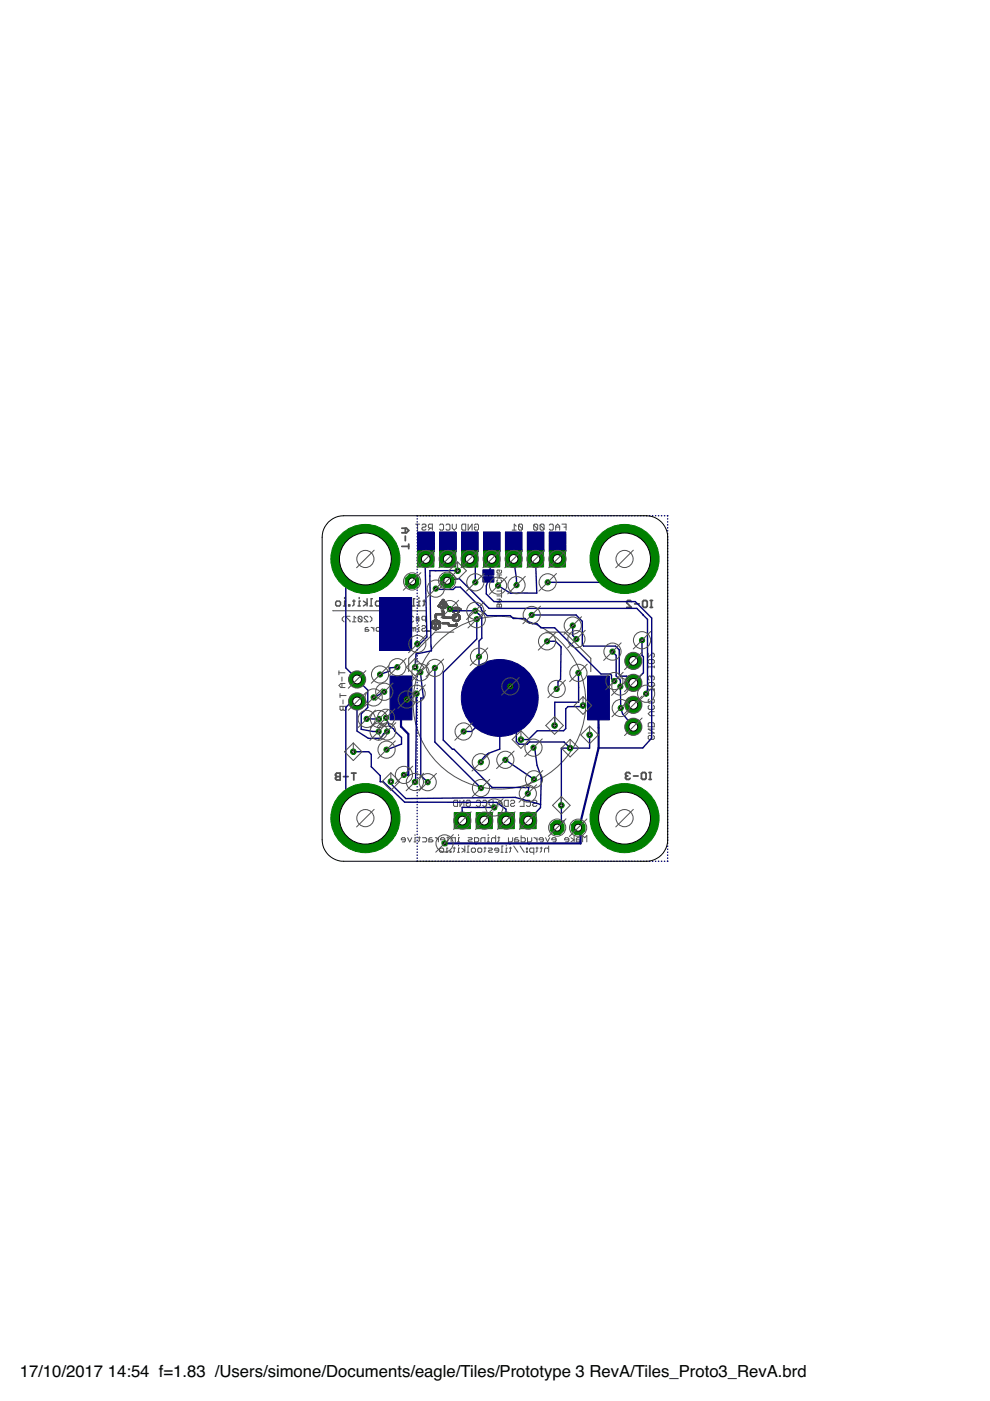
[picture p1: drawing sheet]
<svg xmlns="http://www.w3.org/2000/svg" width="210mm" height="297mm" viewBox="0 0 210 297" stroke-linecap="round" stroke-linejoin="round" font-family="sans-serif">
<defs><g id="words">
<g font-size="3.5">
<text x="4.2" y="291.8">17/10/2017</text>
<text x="22.9" y="291.8">14:54 f=1.83 /Users/simone/Documents/eagle/Tiles/Prototype 3 RevA/Tiles_Proto3_RevA.brd</text>
</g>
</g></defs>
<path d="M102.8 122.1h1.5M103.5 121.3v1.6M104.1 148h3.7M106 146.1v3.7" fill="none" stroke="#000" stroke-width=".21"/>
<g fill="none" stroke="#505050" stroke-width=".21">
<path d="M88.1 111.1h.9M88.5 111.1v1.3M89.5 111.3l.2-.2h.4l.2 .2-.2 .5h-.4l-.2 .2 .2 .4h.4l.2-.2M91.2 112l-.4 .4M91.7 112h-.7l-.2-.2v-.5l.2-.2h.7v1.3M93.2 111.3l.2-.2h.4l.2 .2v.9l-.2 .2h-.4l-.2-.2M94.6 111.3l.2-.2h.4l.2 .2v.9l-.2 .2h-.4l-.2-.2M95.9 111.1v.9l.4 .4 .5-.4v-.9M98.1 111.1h.6v1.3h-.6l-.2-.2v-.9zM99.3 111.1v1.3l.8-1.3v1.3M100.6 111.3l.2-.2h.4l.3 .2v.9l-.3 .2h-.4l-.2-.2v-.4h.4M108.6 112.4h.9"/>
<path d="M109.5 111.5l-.5-.4v1.3M109.9 111.3l.3-.2h.4l.2 .2v.9M109.9 111.3v.9l.3 .2h.4l.2-.2M109.9 111.3l.9 .9M113.2 111.3l.2-.2h.4l.2 .2v.9M113.2 111.3v.9l.2 .2h.4l.2-.2M113.2 111.3l.8 .9M114.5 111.3l.2-.2h.4l.3 .2v.9M114.5 111.3v.9l.2 .2h.4l.3-.2M114.5 111.3l.9 .9M116.5 111.3l.2-.2h.4l.2 .2v.9l-.2 .2h-.4l-.2-.2M117.8 111.8h.9"/>
<path d="M117.8 112.4v-.9l.4-.4 .5 .4v.9M119.1 111.1h.9v1.3M119.6 111.8h.4M70.6 129.5h19.7M73 130.7l-.4 .4v.4l.4 .3M74.2 130.7h-.8v.2l.8 .8v.1M74.7 131.8h.8M75.5 131.1l-.4-.4v1.1M75.9 130.9l.3-.2h.3l.3 .2v.8M75.9 130.9v.8l.3 .1h.3l.3-.1M75.9 130.9l.9 .8M78 130.9l-.2-.2h-.4l-.2 .2v.2l.8 .7h-.8"/>
<path d="M78 133h-.4l-.2 .2v.6h.6l.2-.2-.2-.2h-.6M78.5 130.7l.3 .4v.4l-.3 .3M78.7 133h.2l.4 .4M79.3 133v.8M79.8 133.2l.1-.2h.4l.2 .2v.4l-.2 .2h-.4l-.1-.2zM80.6 131.3h.8M80.6 131.8v-.7l.4-.4 .4 .4v.7M81 133.8v-1.2l.4 .4 .4-.4v1.2M81.9 131.1l.4 .7 .4-.7M83.9 131.5h-.8l.2-.4h.4l.2 .2v.4l-.2 .1h-.4M84.3 133.4h-.8l.2-.4h.4l.2 .2v.4l-.2 .2h-.4M84.8 131.5l-.4 .3"/>
<path d="M84.8 133.8v-.6l.2-.2h.6v.8M85.2 131.5h-.6l-.2-.2v-.4l.2-.2h.6v1.1M86.1 133.2l.2-.2h.4l.2 .2v.4l-.2 .2h-.4l-.2-.2zM87.1 131.3l-.2 .2 .2 .3h.4l.2-.1M87.1 131.3h.2M87.7 130.9l-.2-.2h-.4l-.2 .2 .2 .4M87.7 133.2l.4-.2v.8M87.7 133.2v.6M87.7 133.2l-.2-.2-.2 .2v.6M88.2 131.5h.8M88.2 131.1h.8M88.4 130.7v1.1"/>
<path d="M88.6 133.8h.4M88.8 130.7v1.1M88.8 132.4v.2M89 133h-.2v.8M89.5 132.8l.1-.2h.4l.2 .4-.2 .2h-.4l-.1 .4 .1 .2h.4l.2-.2M90.2 131.5h-.6l-.1-.2v-.4l.1-.2h.6v1.1M91.4 132.6h.3M91.4 133l.6 .1M91.4 133.1h.7M91.4 133h.5M91.4 132.9h.4M91.4 132.9h.3"/>
<path d="M91.4 132.8h.3M91.4 132.7h.3M91.4 132.5h.3M91.4 132.4h.3M91.4 132.3h.3M91.4 132.2h.3M91.4 132.2h2M91.4 132.1l2 .1M91.4 132.1h.9M91.4 132l.8 .1M91.4 132h.7M91.4 131.9l.6 .1"/>
<path d="M91.5 133.1h1.8M91.5 133.2h1.8M91.7 133.2h1.5M91.7 131.7h1.4M91.8 133.3h1.3M91.8 131.6h1.2M91.8 132.2h1.2M91.9 133.3h1M91.9 131.6h1M92 133.4h.9M92 132.3h.8M92 131.5h.8"/>
<path d="M92 131.9h-.6M92.1 132.3h.7M92.1 131.5h.6M92.1 133.5h.7M92.1 131.8h-.7M92.2 132.4h.4M92.2 131.4h.4M92.2 133.5h.4M92.2 131.8h-.7M92.3 130.6h.3M92.3 132.6h.3M92.3 133h.3"/>
<path d="M92.3 133.1h.3M92.3 132.9h.3M92.3 132.8h.3M92.3 132.7h.3M92.3 132.5h.3M92.3 132.4h.3M92.3 131h.3M92.3 130.9h.3M92.3 130.8h.3M92.3 130.7h.3M92.3 130.5h.3M92.3 130.4h.3"/>
<path d="M92.3 130.4h1.8M92.3 131.1h.2M92.3 130.3h1.8M92.3 131.4h.2M92.3 133.6h.2M92.4 131.7h-.8M92.4 130.2h1.7M92.4 130.1h1.7M92.5 131.7h.8M92.5 130.1h1.6M92.6 132.1h.8M92.6 131.8h.7"/>
<path d="M92.7 131.8h.7M92.8 132h.6M92.8 133.1h.6M92.8 131.9h.6M92.9 128.6h.7M92.9 128.5h.6M92.9 128.5h.5M92.9 133h.5M92.9 128.6l.8 .1M93 128.7h1.9M93 128.3h.4M93 132.9h.4"/>
<path d="M93.1 132.6h.3M93.1 132.9h.3M93.1 132.8h.3M93.1 132.7h.3M93.1 132.5h.3M93.1 132.4h.3M93.1 132.3h.3M93.1 132.2h.3M93.1 128.7h1.7M93.1 128.1h.4M93.2 128.8h1.5M93.2 128h.4"/>
<path d="M93.3 128.8h1.3M93.3 128.4h-.4M93.4 127.8h1.1M93.4 127.7h1.1M93.4 133.1h-.7M93.4 128.9h1.1M93.4 128.2l-.4 .1M93.4 128.2h-.4M93.5 128.2h-.4M93.5 127.6h.9M93.5 128.9h.9M93.5 127.5h.9"/>
<path d="M93.6 128l-.5 .1M93.6 127.5h.7M93.6 128h-.4M93.6 127.4h.7M93.6 129h.7M93.7 127.9h-.4M93.7 127.3h.5M93.7 127.8l-.4 .1M93.7 127.8h-.4M93.7 132.2h1.6M93.7 132.1h1.5M93.7 132.1h1.4"/>
<path d="M93.7 129.1h.5M93.7 127.2h.5M93.8 128h.3M93.8 130.6h.3M93.8 132.2h1.5M93.8 130.7l.3 .1M93.8 130.7h.3M93.8 130.5h.3M93.8 130.4h.3M93.8 130h.3M93.8 129.9h.3M93.8 129.8h.3"/>
<path d="M93.8 129.7h.3M93.8 129.6h.3M93.8 128.6h.3M93.8 128.5h.3M93.8 128.4h.3M93.8 128.3h.3M93.8 128.2h.3M93.8 128.1h.3M93.8 127.9h.3M93.8 127.8h.3M93.8 127.1h.3M93.8 129.5h.3"/>
<path d="M93.8 132h1.2M93.8 130.9h1.7M93.8 130.8h1.7M93.8 130.9h1.8M93.9 131h1.7M93.9 129.5h.1M93.9 129.1h.1M93.9 127.1h.1M94 131.1h1.5M94.1 131.1h1.4M94.2 127.8h.4M94.2 127.9h.4"/>
<path d="M94.3 127.9l.4 .1M94.3 128h.4M94.3 128l.5 .1M94.3 128.6h.7M94.4 128.1h.4M94.4 128.1l.4 .1M94.5 128.5h.5M94.5 128.2h.4M94.5 128.2l.4 .1M94.5 128.3h.4M94.6 128.5h.4M94.6 128.4h.4"/>
<path d="M94.9 132.3h.4M95 132.3h.3M95 128.6l-.7 .1M95 132.5h1.9M95 132.4l.4 .1M95 132.4h.3M95.1 132.6h1.8M95.1 132.7h1.7M95.2 132.8h1.6M95.6 129.3h.3M95.6 129.4h.2M95.8 129h1.8"/>
<path d="M95.8 131h.4M95.8 130.9h.4M95.9 131.1h.3M95.9 130.8h.3M95.9 130.7h.3M95.9 129h1.6M95.9 131.2h.3M95.9 131.2l.4 .1M95.9 131.3h.4M95.9 128.9h1.6M95.9 131.3l.5 .1M96 131.4h.5"/>
<path d="M96 129.3h-.4M96 131.4l.5 .1M96 131.5h1.4M96 129.8h.3M96 129.6h1.4M96.1 129.2h-.5M96.1 128.9h1.3M96.1 130.4h1.3M96.1 129.6h1.2M96.1 131.6h1.2M96.1 129.5h1.2M96.1 130.3h1.2"/>
<path d="M96.2 130.3h1.1M96.2 129.2h-.6M96.2 128.8h1M96.2 130.7l-.3 .1M96.2 131.7h1M96.2 129.5h1M96.2 130.6l-.3 .1M96.2 129.1h-.5M96.3 130.2h.9M96.3 131.7h.9M96.3 130.8h.3M96.3 130.6h-.4"/>
<path d="M96.3 129.4h.8M96.3 131h.3M96.3 130.7h.5M96.3 130.5l-.4 .1M96.4 130.2h.7M96.4 129.8h-.4M96.4 131h.1M96.4 130.6h.4M96.4 130.5h-.4M96.4 128.8h.6M96.4 131.8h.6M96.5 129.7h-.5"/>
<path d="M96.5 129.3h.5M96.5 129.1h-.8M96.5 130.4l-.5 .1M96.5 130.5h.3M96.6 130.1h.3M96.6 130.9h-.3M96.6 129.6l-.6 .1M96.6 132.4h.3M96.6 132.3h.3M96.6 132.2h.3M96.6 131.8h.2M96.6 130.4h-.6"/>
<path d="M96.7 132.1h.2M96.8 130.4h.6M96.8 130.7l-.5 .1M96.8 130.7h-.5M96.8 129.6h.6M96.9 132.4l-.3 .1M96.9 130.4l.6 .1M96.9 129.1h.8M97 129.7h.4M97 130.5h.5M97.1 129.8h.3M97.1 130.5h.4"/>
<path d="M97.2 130.6h.3M97.2 131.3h.3M97.2 129.1h.5M97.2 130.6l.4 .1M97.2 131.1h.4M97.2 130.7l.4 .1M97.2 130.7h.4M97.2 129.2h.6M97.3 131h.3M97.3 130.9h.3M97.3 130.8h.3M97.4 129.2h.4"/>
<path d="M97.4 129.3h.4M97.4 131.4l-.5 .1M97.5 131.4h-.5M97.5 131.3l-.4 .1M97.5 129.3h.3M97.5 131.3h-.4M97.6 131.2h-.4M97.6 131.1h-.3M97.8 129.4h-.2M105.2 124v.6M105.4 127h.6l.3 .4-.3 .3h-.6M105.4 126.3h.9"/>
<path d="M105.4 125.3h.9M105.4 122.6h.9M105.4 121.9h.9M105.5 128.1l.4 .1 .3-.1 .1 .1v.5h-.9v-.5zM105.5 122.9l-.1 .2v.3l.1 .2h.7l.1-.2-.1-.5M105.9 121.9v.7M105.9 127v.7M105.9 128.2v.5M106.2 120.9l.1 .1-.1 .5h-.7l-.1-.1v-.4l.5-.1v.3M106.3 125v.6M106.3 126v.7M137.4 138.5v.9l.9-.9 .4 .2v.4l-.2 .3"/>
<path d="M71.9 142.6h1.3M71.9 142.2v.9M72.1 147.5h1.3M72.1 147v.9M72.1 149.8h1.3v.6l-.2 .2-.5-.2-.4 .2-.2-.2zM72.5 143.6v.8M72.5 144.9v.9M72.7 148.4v.8M72.7 149.8v.6M73.2 144.9h-.9l-.4 .4 .4 .5h.9M137.4 140.1l.2-.3h.9l.2 .3v.4l-.2 .2h-.9l-.2-.2zM137.4 144.9l.2-.2h.9l.2 .2v.4l-.2 .2h-.9l-.2-.2z"/>
<path d="M137.4 153.4l.2-.2h.9l.2 .2v.7h-1.3zM137.4 141.2v.4M137.4 146v.4M137.4 146.2h1.3M137.4 141.4h1.3M137.6 149.5l-.2 .3v.4l.2 .2h.9l.2-.2v-.4l-.2-.3M137.6 148.2l-.2 .2v.4l.2 .3h.9l.2-.3v-.4l-.2-.2M138.1 143.6l.2-.3 .4 .3v.4l-.2 .2M138.1 143.6l-.2-.3-.5 .3v.4l.2 .2M138.1 143.6v.2M138.5 155.9l.2 .2v.5l-.2 .2h-.9l-.2-.2v-.5l.2-.2h.5v.5M138.7 150.9h-.8l-.5 .4 .5 .4h.8"/>
<path d="M138.7 141.2v.4M138.7 146v.4M138.7 154.6h-1.3l1.3 .8h-1.3M86 178.1h-.9l.2-.5h.4l.3 .2v.5l-.3 .2h-.4M86.4 177.6l.5 .9 .4-.9M87.8 178.5h.4M88 177v.2M88.2 177.6h-.2v.9M88.7 177.6h.4M88.9 177.4v.9l-.2 .2M89.6 177.6h.7l.2 .2v.5l-.2 .2h-.7M91.6 177.6h-.5l-.2 .2v.7h.7l.2-.2-.2-.2h-.7"/>
<path d="M92.3 177.6h.2l.4 .5M92.9 177.6v.9M94.3 178.1h-.9l.2-.5h.5l.2 .2v.5l-.2 .2h-.5M94.7 177.6h.5M94.7 179.2v.2M95 179.8h-.3v.9M95 177.4v.9l-.3 .2M95.7 178.5v-.7l.2-.2h.6v.9M96.1 179.8h.4M96.3 179.6v.9l-.2 .2M96.4 169.7h.6v1.3h-.6l-.2-.2v-.9zM97 178.5h.4"/>
<path d="M97.2 177v.2M97.2 179.2v.2M97.4 177.6h-.2v.9M97.4 179.8h-.2v.9M97.5 169.7v1.3l.9-1.3v1.3M97.9 179.8l.7 .5-.7 .4M98.6 179.4v1.3M98.8 169.9l.3-.2h.4l.2 .2v.9l-.2 .2h-.4l-.3-.2v-.5h.5M99.3 177.6h.6l.2 .2-.2 .3h-.4l-.2 .2 .2 .2h.6M99.5 179.4h-.3v1.3M100.1 179.8h.5l.2 .2v.5l-.2 .2h-.5l-.2-.2v-.5zM100.6 178.5h.7l.2-.2v-.5l-.2-.2h-.7v1.1l.2 .2h.2"/>
<path d="M101 169.9l.2-.2h.4l.3 .2v.9l-.3 .2h-.4l-.2-.2M102 178.5v-.7l.2-.2h.6v.9M102.3 169.9l.3-.2h.4l.2 .2v.9l-.2 .2h-.4l-.3-.2M102.6 179.8h.5M102.8 179.6v.9l-.2 .2M103.3 178.5h.4M103.5 177v.2M103.5 179.8h.7l.2 .2-.2 .3h-.5l-.2 .2 .2 .2h.7M103.7 169.7v.8l.4 .5 .4-.5v-.8M103.7 177.6h-.2v.9M105.1 177.8l-.2-.2h-.5l-.2 .2v.7M105.1 177.2v1.3"/>
<path d="M105.5 177.6h.5M105.6 170.3h.8M105.6 171v-.9l.4-.4 .4 .4v.9M105.8 177.4v.9l-.3 .2M106.7 179.4h-.3v1.3M107.1 169.7h.7v1.3h-.7l-.2-.2v-.9zM107.3 179.2v.2M107.5 179.8h-.2v.9M107.8 177.6v1.1l.2 .2h.2M108 179.8h.5M108.2 179.6v.9l-.2 .2M108.2 169.9l.3-.2h.4l.2 .2-.2 .4h-.4l-.3 .2 .3 .5h.4l.2-.2"/>
<path d="M108.7 177.6v.7l-.2 .2h-.7M108.9 179.4l.9 1.3M109.8 177.6h-.4l-.3 .2v.7h.7l.2-.2-.2-.2h-.7M110.3 179.4l.8 1.3M110.5 177.2v1.3h.7l.2-.2v-.5l-.2-.2h-.7M111.1 169.7v1.3h-.8M111.6 169.9l.2-.2h.4l.3 .2v.9l-.3 .2h-.4l-.2-.2M111.6 179.8h.2v.2h-.2zM111.8 177.6v1.1l.3 .2h.2M112.7 177.6v.7l-.2 .2h-.7M112.9 169.9l.3-.2h.4l.2 .2-.2 .4h-.4l-.3 .2 .3 .5h.4l.2-.2M113.2 177.6h.2l.5 .5"/>
<path d="M113.6 179.8h.5M113.9 177.6v.9M113.9 179.6v.9l-.3 .2M114.5 179.8h.5M114.8 179.6v.9l-.3 .2M115.2 178.1h-.9l.2-.5h.5l.2 .2v.5l-.2 .2h-.5M115.7 177.6l.4 .9 .4-.9M116.3 179.4v1.3M117.9 178.1h-.9l.2-.5h.5l.2 .2v.5l-.2 .2h-.5M120.6 178.1h-.9l.2-.5h.5l.2 .2v.5l-.2 .2h-.5M121.1 177.6l.6 .5-.6 .4M121.7 177.2v1.3"/>
<path d="M122.9 177.6h-.5l-.2 .2v.7h.7l.2-.2-.2-.2h-.7M123.5 178.5v-1.3l.5 .4 .4-.4v1.3M93.2 180l.2-.2h.5l.2 .2v.5l-.2 .2h-.5l-.2-.2zM94.5 180.7h.5M95.4 180.5h.2v.2h-.2zM97 180.7h.4M99 180.7h.5M101.3 180l.2-.2h.4l.3 .2v.5l-.3 .2h-.4l-.2-.2zM105.7 180.3h-.8l.2-.5h.4l.2 .2v.5l-.2 .2h-.4M106.2 180.7h.5M107.1 180.7h.4M111.6 180.5h.2v.2h-.2z"/>
<path d="M113.2 180.7h-.7l-.2-.2v-.5l.2-.2h.7v1.3M116.3 180l-.2-.2h-.4l-.3 .2v.7"/>
<circle cx="105.9" cy="149" r="18.3"/>
</g>
<g fill="none" stroke="#505050" stroke-width=".38">
<path d="M85.2 115.8h1.5M85.2 112h1l.5 .5-.5 .5h-1M85.9 112v1M85.9 113.7v.9M86.7 115.4v.9M133.9 127.6l-.3-.3h-.5l-.2 .3v.2l1 1h-1M134.6 128h.9M136.2 127.6l.3-.3h.5l.2 .3v.9l-.2 .3h-.5l-.3-.3zM137.9 128.8h.4M137.9 127.3h.4M138.1 127.3v1.5M71.1 164.2l.3-.3h.7v1.5h-.7l-.3-.3v-.2l.3-.2-.3-.3z"/>
<path d="M71.4 164.7h.7M72.8 164.7h1M74.5 163.9h1M75 163.9v1.5M132.9 164.5l-.3 .3v.2l.3 .2h.4l.3-.2M132.9 164.5h.2M133.6 164l-.3-.2h-.4l-.3 .2 .3 .5M134.3 164.5h1M136 164l.2-.2h.5l.3 .2v1l-.3 .2h-.5l-.2-.2zM137.6 165.2h.5M137.6 163.8h.5M137.9 163.8v1.4"/>
</g>
<g fill="none" stroke="#505050" stroke-width=".3">
<path d="M71.4 127.4h.5l.3 .3v.5l-.3 .3h-.5l-.2-.3v-.5zM72.8 128.5h.5M73.1 126.7v.2M73.3 127.4h-.2v1.1M73.9 128.2h.3v.3h-.3zM74.8 127.4h.5M75 127.2v1l-.2 .3M75.9 128.5h.5M76.2 126.7v.2M76.4 127.4h-.2v1.1M77 127.4l.8 .6-.8 .5M77.8 126.9v1.6"/>
<path d="M78.4 128.5h.6M79 126.9h-.3v1.6M79.9 127.4h.5l.2 .3v.5l-.2 .3h-.5l-.3-.3v-.5zM81.5 127.4h.6l.2 .3v.5l-.2 .3h-.6l-.2-.3v-.5zM82.9 127.4h.5M83.2 127.2v1l-.3 .3M84.1 127.4h.8l.2 .3-.2 .3h-.6l-.2 .2 .2 .3h.8M86.8 128h-1v-.3l.2-.3h.6l.2 .3v.5l-.2 .3h-.6M87.4 128.5h.5M87.9 126.9h-.2v1.6M88.5 128.5h.6M88.8 126.7v.2"/>
<path d="M89.1 127.4h-.3v1.1M89.7 127.4h.5M89.9 127.2v1l-.2 .3"/>
</g>
<g fill="#505050" stroke="#505050" stroke-width=".21">
<path d="M90.3 133.8h.8z"/>
<path d="M105.3 148.7l2.6-2.6z"/>
</g>
<path d="M96.2 134h-4l-5.5 5.6v2.8M115.7 134h4l5.6 5.6v2.8" fill="none" stroke="#505050" stroke-width=".23"/>
<g fill="#000080" stroke="#000080" stroke-width=".21">
<path d="M80.6 126.7h6.7v11.2h-6.7z"/>
<path d="M124.6 143.3h4.6v9.3h-4.6z"/>
<path d="M82.7 143.3h4.7v9.3h-4.7z"/>
<path d="M102.4 122.3h2.3v1.1h-2.3z"/>
<path d="M102.4 120.8h2.3v1.1h-2.3z"/>
</g>
<g fill="#000080" stroke="#000080" stroke-width=".21">
<path d="M127.4 114.2a6.6 6.6 0 0 1 10.5 .7 6.6 6.6 0 0 1-3.6 9.9 6.6 6.6 0 0 1-8.4-6.3h1.4a5.1 5.1 0 0 1 7.4-4.6 5.1 5.1 0 0 1 .6 8.7 5.1 5.1 0 0 1-7.9-3.5l-.1-.6h-1.4a6.5 6.5 0 0 1 1.5-4.3z" fill-rule="evenodd"/>
<path d="M127.4 169.2a6.6 6.6 0 0 1 10.5 .7 6.6 6.6 0 0 1-3.6 9.8 6.6 6.6 0 0 1-8.4-6.2h1.4a5.1 5.1 0 0 1 7.4-4.6 5.1 5.1 0 0 1 .6 8.6 5.1 5.1 0 0 1-7.9-3.4l-.1-.6h-1.4a6.5 6.5 0 0 1 1.5-4.3z" fill-rule="evenodd"/>
<path d="M73 113.7a6.6 6.6 0 0 1 10.2 1.7 6.6 6.6 0 0 1-4.1 9.4 6.6 6.6 0 0 1-8.2-6.3h1.5a5.1 5.1 0 0 1 7.4-4.6 5.1 5.1 0 0 1 .6 8.7 5.1 5.1 0 0 1-8-3.5v-.6h-1.5a6.5 6.5 0 0 1 2.1-4.8z" fill-rule="evenodd"/>
<path d="M73 168.6a6.6 6.6 0 0 1 10.2 1.7 6.6 6.6 0 0 1-4.1 9.5 6.6 6.6 0 0 1-8.2-6.3h1.5a5.1 5.1 0 0 1 7.4-4.6 5.1 5.1 0 0 1 .6 8.6 5.1 5.1 0 0 1-8-3.4v-.6h-1.5a6.5 6.5 0 0 1 2.1-4.9z" fill-rule="evenodd"/>
<circle cx="106" cy="148" r="8.2"/>
</g>
<g fill="none" stroke="#000080" stroke-width=".21">
<path d="M88.6 112.8h3.4v4.2h-3.4zM88.6 116.9h3.4M88.6 116.8h3.4M88.6 116.7h3.4M88.6 116.6h3.4M88.6 116.5h3.4M88.6 116.4h3.4M88.6 116.3h3.4M88.6 116.2h3.4M88.6 116.1h3.4M88.6 116h3.4M88.6 115.9h3.4"/>
<path d="M88.6 115.8h3.4M88.6 115.7h3.4M88.6 115.6h3.4M88.6 115.5h3.4M88.6 115.4h3.4M88.6 115.3h3.4M88.6 115.2h3.4M88.6 115.1h3.4M88.6 115h3.4M88.6 114.9h3.4M88.6 114.8h3.4M88.6 114.7h3.4"/>
<path d="M88.6 114.6h3.4M88.6 114.5h3.4M88.6 114.4h3.4M88.6 114.3h3.4M88.6 114.2h3.4M88.6 114.1h3.4M88.6 114h3.4M88.6 113.9h3.4M88.6 113.8h3.4M88.6 113.7h3.4M88.6 113.6h3.4M88.6 113.5h3.4"/>
<path d="M88.6 113.4h3.4M88.6 113.3h3.4M88.6 113.2h3.4M88.6 113.1h3.4M88.6 113h3.4M88.6 112.9h3.4M93.2 112.8h3.5v4.2h-3.5zM93.2 116.9h3.5M93.2 116.8h3.5M93.2 116.7h3.5M93.2 116.6h3.5M93.2 116.5h3.5"/>
<path d="M93.2 116.4h3.5M93.2 116.3h3.5M93.2 116.2h3.5M93.2 116.1h3.5M93.2 116h3.5M93.2 115.9h3.5M93.2 115.8h3.5M93.2 115.7h3.5M93.2 115.6h3.5M93.2 115.5h3.5M93.2 115.4h3.5M93.2 115.3h3.5"/>
<path d="M93.2 115.2h3.5M93.2 115.1h3.5M93.2 115h3.5M93.2 114.9h3.5M93.2 114.8h3.5M93.2 114.7h3.5M93.2 114.6h3.5M93.2 114.5h3.5M93.2 114.4h3.5M93.2 114.3h3.5M93.2 114.2h3.5M93.2 114.1h3.5"/>
<path d="M93.2 114h3.5M93.2 113.9h3.5M93.2 113.8h3.5M93.2 113.7h3.5M93.2 113.6h3.5M93.2 113.5h3.5M93.2 113.4h3.5M93.2 113.3h3.5M93.2 113.2h3.5M93.2 113.1h3.5M93.2 113h3.5M93.2 112.9h3.5"/>
<path d="M97.9 112.8h3.4v4.2h-3.4zM97.9 116.9h3.4M97.9 116.8h3.4M97.9 116.7h3.4M97.9 116.6h3.4M97.9 116.5h3.4M97.9 116.4h3.4M97.9 116.3h3.4M97.9 116.2h3.4M97.9 116.1h3.4M97.9 116h3.4M97.9 115.9h3.4"/>
<path d="M97.9 115.8h3.4M97.9 115.7h3.4M97.9 115.6h3.4M97.9 115.5h3.4M97.9 115.4h3.4M97.9 115.3h3.4M97.9 115.2h3.4M97.9 115.1h3.4M97.9 115h3.4M97.9 114.9h3.4M97.9 114.8h3.4M97.9 114.7h3.4"/>
<path d="M97.9 114.6h3.4M97.9 114.5h3.4M97.9 114.4h3.4M97.9 114.3h3.4M97.9 114.2h3.4M97.9 114.1h3.4M97.9 114h3.4M97.9 113.9h3.4M97.9 113.8h3.4M97.9 113.7h3.4M97.9 113.6h3.4M97.9 113.5h3.4"/>
<path d="M97.9 113.4h3.4M97.9 113.3h3.4M97.9 113.2h3.4M97.9 113.1h3.4M97.9 113h3.4M97.9 112.9h3.4M102.5 112.8h3.5v4.2h-3.5zM102.5 116.9h3.5M102.5 116.8h3.5M102.5 116.7h3.5M102.5 116.6h3.5M102.5 116.5h3.5"/>
<path d="M102.5 116.4h3.5M102.5 116.3h3.5M102.5 116.2h3.5M102.5 116.1h3.5M102.5 116h3.5M102.5 115.9h3.5M102.5 115.8h3.5M102.5 115.7h3.5M102.5 115.6h3.5M102.5 115.5h3.5M102.5 115.4h3.5M102.5 115.3h3.5"/>
<path d="M102.5 115.2h3.5M102.5 115.1h3.5M102.5 115h3.5M102.5 114.9h3.5M102.5 114.8h3.5M102.5 114.7h3.5M102.5 114.6h3.5M102.5 114.5h3.5M102.5 114.4h3.5M102.5 114.3h3.5M102.5 114.2h3.5M102.5 114.1h3.5"/>
<path d="M102.5 114h3.5M102.5 113.9h3.5M102.5 113.8h3.5M102.5 113.7h3.5M102.5 113.6h3.5M102.5 113.5h3.5M102.5 113.4h3.5M102.5 113.3h3.5M102.5 113.2h3.5M102.5 113.1h3.5M102.5 113h3.5M102.5 112.9h3.5"/>
<path d="M107.2 112.8h3.4v4.2h-3.4zM107.2 116.9h3.4M107.2 116.8h3.4M107.2 116.7h3.4M107.2 116.6h3.4M107.2 116.5h3.4M107.2 116.4h3.4M107.2 116.3h3.4M107.2 116.2h3.4M107.2 116.1h3.4M107.2 116h3.4M107.2 115.9h3.4"/>
<path d="M107.2 115.8h3.4M107.2 115.7h3.4M107.2 115.6h3.4M107.2 115.5h3.4M107.2 115.4h3.4M107.2 115.3h3.4M107.2 115.2h3.4M107.2 115.1h3.4M107.2 115h3.4M107.2 114.9h3.4M107.2 114.8h3.4M107.2 114.7h3.4"/>
<path d="M107.2 114.6h3.4M107.2 114.5h3.4M107.2 114.4h3.4M107.2 114.3h3.4M107.2 114.2h3.4M107.2 114.1h3.4M107.2 114h3.4M107.2 113.9h3.4M107.2 113.8h3.4M107.2 113.7h3.4M107.2 113.6h3.4M107.2 113.5h3.4"/>
<path d="M107.2 113.4h3.4M107.2 113.3h3.4M107.2 113.2h3.4M107.2 113.1h3.4M107.2 113h3.4M107.2 112.9h3.4M111.8 112.8h3.5v4.2h-3.5zM111.8 116.9h3.5M111.8 116.8h3.5M111.8 116.7h3.5M111.8 116.6h3.5M111.8 116.5h3.5"/>
<path d="M111.8 116.4h3.5M111.8 116.3h3.5M111.8 116.2h3.5M111.8 116.1h3.5M111.8 116h3.5M111.8 115.9h3.5M111.8 115.8h3.5M111.8 115.7h3.5M111.8 115.6h3.5M111.8 115.5h3.5M111.8 115.4h3.5M111.8 115.3h3.5"/>
<path d="M111.8 115.2h3.5M111.8 115.1h3.5M111.8 115h3.5M111.8 114.9h3.5M111.8 114.8h3.5M111.8 114.7h3.5M111.8 114.6h3.5M111.8 114.5h3.5M111.8 114.4h3.5M111.8 114.3h3.5M111.8 114.2h3.5M111.8 114.1h3.5"/>
<path d="M111.8 114h3.5M111.8 113.9h3.5M111.8 113.8h3.5M111.8 113.7h3.5M111.8 113.6h3.5M111.8 113.5h3.5M111.8 113.4h3.5M111.8 113.3h3.5M111.8 113.2h3.5M111.8 113.1h3.5M111.8 113h3.5M111.8 112.9h3.5"/>
<path d="M116.5 112.8h3.4v4.2h-3.4zM116.5 116.9h3.4M116.5 116.8h3.4M116.5 116.7h3.4M116.5 116.6h3.4M116.5 116.5h3.4M116.5 116.4h3.4M116.5 116.3h3.4M116.5 116.2h3.4M116.5 116.1h3.4M116.5 116h3.4M116.5 115.9h3.4"/>
<path d="M116.5 115.8h3.4M116.5 115.7h3.4M116.5 115.6h3.4M116.5 115.5h3.4M116.5 115.4h3.4M116.5 115.3h3.4M116.5 115.2h3.4M116.5 115.1h3.4M116.5 115h3.4M116.5 114.9h3.4M116.5 114.8h3.4M116.5 114.7h3.4"/>
<path d="M116.5 114.6h3.4M116.5 114.5h3.4M116.5 114.4h3.4M116.5 114.3h3.4M116.5 114.2h3.4M116.5 114.1h3.4M116.5 114h3.4M116.5 113.9h3.4M116.5 113.8h3.4M116.5 113.7h3.4M116.5 113.6h3.4M116.5 113.5h3.4"/>
<path d="M116.5 113.4h3.4M116.5 113.3h3.4M116.5 113.2h3.4M116.5 113.1h3.4M116.5 113h3.4M116.5 112.9h3.4"/>
</g>
<g fill="none" stroke="#000080" stroke-width=".3">
<path d="M75.7 116.8l1.8 1.7-4.2 .5v22.6l4.7 4.7v3.7l-1.4 1.4v3.2l2.5 .5h1.2M88.5 110h.1M88.5 110.6v.1M88.5 111.2v.1M88.5 111.9v.1M88.5 112.5v.1M88.5 113.1v.1M88.5 113.8h.1M88.5 114.4v.1M88.5 115v.1M88.5 115.7h.1M88.5 116.3v.1"/>
<path d="M88.5 116.9v.1M88.5 117.6h.1M88.5 118.2v.1M88.5 118.8v.1M88.5 119.4v.1M88.5 109.3v.1M89.1 109.3h.1M89.7 109.3h.1M90.3 118.5l-.2 .7 .4 15.9-1.5 1.4h-.5M90.3 109.3h.1M91 109.3h.1M91.6 109.3h.1"/>
<path d="M92.2 109.3h.1M92.9 109.3h.1M93.5 109.3h.1M94.1 109.3h.1M94.8 109.3h.1M95.4 109.3h.1M96 109.3h.1M96.7 109.3h.1M97.3 109.3h.1M97.9 109.3h.1M98.6 109.3h.1M99.2 109.3h.1"/>
<path d="M99.6 118.5l1.2 .8v4.2M99.8 109.3h.1M100.5 109.3h.1M101.1 109.3h.1M101.7 109.3h.1M102.3 109.3h.1M103 109.3h.1M103.6 109.3h.1M104.2 109.3h.1M104.2 118.5v1.3l-.7 1.6M104.9 109.3h.1M105.5 109.3h.1"/>
<path d="M106.1 109.3h.1M106.8 109.3h.1M107.4 109.3h.1M108 109.3h.1M108.7 109.3h.1M108.9 118.5l.6 4.1v1.5M109.3 109.3h.1M109.9 109.3h.1M110.6 109.3h.1M111.2 109.3h.1M111.8 109.3h.1M112.5 109.3h.1"/>
<path d="M113.1 109.3h.1M113.5 118.5l.3 7.3h-5.6l-2.6-1.6M113.7 109.3h.1M114.3 109.3h.1M115 109.3h.1M115.6 109.3h.1M116.2 109.3h.1M116.9 109.3h.1M117.5 109.3h.1M118.1 109.3h.1M118.8 109.3h.1M119.4 109.3h.1"/>
<path d="M120 109.3h.1M120.6 109.3h.1M121.3 109.3h.1M121.9 109.3h.1M122.6 109.3h.1M123.2 109.3h.1M123.8 109.3h.1M124.4 109.3h.1M125.1 109.3h.1M125.7 109.3h.1M126.3 109.3h.1M127 109.3h.1"/>
<path d="M127.6 109.3h.1M128.2 109.3h.1M128.9 109.3h.1M129.5 109.3h.1M130.1 109.3h.1M130.8 109.3h.1M131.4 109.3h.1M132 109.3h.1M132.4 118.5l-1.8 1.8v2.5l-.6 .7h-13.9M132.7 109.3h.1M133.3 109.3h.1M133.9 109.3h.1"/>
<path d="M134.6 109.3h.1M135.2 109.3h.1M135.8 109.3h.1M136.4 109.3h.1M137.1 109.3h.1M137.7 109.3h.1M138.3 109.3h.1M139 109.3h.1M139.6 109.3h.1M140.2 109.3h.1M140.9 109.3h.1M141.5 109.3l.1 .1"/>
<path d="M141.6 110h.1M141.6 110.6v.1M141.6 111.2v.1M141.6 111.9v.1M141.6 112.5v.1M141.6 113.1v.1M141.6 113.8h.1M141.6 114.4v.1M141.6 115v.1M141.6 115.7h.1M141.6 116.3v.1M141.6 116.9v.1"/>
<path d="M141.6 117.6h.1M141.6 118.2v.1M141.6 118.8v.1M141.6 119.4v.1M88.5 120.1h.1M88.5 120.7v.1M88.5 121.3v.1M88.5 122h.1M88.5 122.6v.1M88.5 123.2v.1M88.5 123.9h.1M88.5 124.5v.1"/>
<path d="M88.5 125.1v.1M88.5 125.8h.1M88.5 126.4h.1M88.5 127v.1M88.5 127.7h.1M88.5 128.3v.1M88.5 128.9v.1M88.5 129.5v.1M88.5 130.2h.1M88.5 130.8v.1M88.5 131.4v.1M88.5 132.1h.1"/>
<path d="M88.5 132.7v.1M88.5 133.3v.1M88.5 134h.1M88.5 134.6v.1M88.5 135.2v.1M88.5 135.8v.1M88.5 137.1v.1M88.5 137.7v.1M88.5 138.4v.1M88.5 139v.1M88.5 139.6v.1M92.4 124.8v.1l3.7 .1 .5-.5h1l4.5 4.4v.4l1.2 1.2h4.9l.6 .6h2.5l1 1 1.6 .1 .8 .9h2.9l9.8 9.8h2l.2 .3v.7l.7 .5"/>
<path d="M94.8 123.1l2.6-.4 6.3 6.3h31.3l2.3 2.3v14.8l-.3 1.2v-.2M95.4 129.1l.3 .4h5.1l1.4 1.3v4.5l-.6 .6v7.7l7.9 7.9v5.7l.5 .6h1.8l.4-.5h7.4l1.3 1.3M97 121h-5.9l.4 17-3.3 .7-.2 2.8M101.1 131.3v4.2l-7.1 7.1v14.3l1.9 2h.4l8.1 8.1h7.7l-.2 1.3M103.5 122.9l.1-.2-.5 1.5v1.7l1.6 1.7h30l3.5 3.4v25.5l-1.9 2.1h-9.4M112.7 130.4h9.4l1.4 1.3v5l.3 .3h6.7l.8 .8v5.2l.3 .4h1.3l1.4 1.4 2.1-2.2v-3.4l-.3-.3v-3.2M116 136h1.8l1.2 1.1-.1 6.9-.6 .6v1.2l-.3 .3M121.4 132.6v2.1l.8 .8M129.9 138.2l.7 .8v4.3l.9 .9 .1 5.9 .4 1.2 2.3 2.8M141.6 120.1h.1M141.6 120.7v.1M141.6 121.3v.1"/>
<path d="M141.6 122h.1M141.6 122.6v.1M141.6 123.2v.1M141.6 123.9h.1M141.6 124.5v.1M141.6 125.1v.1M141.6 125.8h.1M141.6 126.4h.1M141.6 127v.1M141.6 127.7h.1M141.6 128.3v.1M141.6 128.9v.1"/>
<path d="M141.6 129.5v.1M141.6 130.2h.1M141.6 130.8v.1M141.6 131.4v.1M141.6 132.1h.1M141.6 132.7v.1M141.6 133.3v.1M141.6 134h.1M141.6 134.6v.1M141.6 135.2v.1M141.6 135.8v.1M141.6 136.5h.1"/>
<path d="M141.6 137.1v.1M141.6 137.7v.1M141.6 138.4v.1M141.6 139v.1M141.6 139.6v.1M74.9 159.4h3.3l.5 .6v2.6l1.9 1.9v1.2l.7 .1 4.5 4.3h19.5l2 1.5v2.4M77.7 152.4h2.6M81.5 146.7l-2.3 1.2M81.9 152.2l.7 1.8 .9 .5 .2 .5 1.4 1.4v1.4l-3.1 1.1M82.1 155.1l-.8 .4-.5 1h-2.7l-2.4-1.5v-6.3h-1.1l-1.3 1.3v23l4.2 .5M84.2 141.5l-1.6 .1v.7l-2 .7M85 148l-.6-.6v-.4l.2 .2h1.5l-1.1 1.1h1.3"/>
<path d="M88.3 147.1l-.2 18.6-.1 .1M88.5 140.3h.1M88.5 140.9v.1M88.5 141.5v.1M88.5 142.2h.1M88.5 142.8v.1M88.5 143.4v.1M88.5 144.1h.1M88.5 144.7v.1M88.5 145.3v.1M88.5 145.9v.1M88.5 146.6h.1"/>
<path d="M88.5 147.2v.1M88.5 147.8v.1M88.5 148.5h.1M88.5 149.1v.1M88.5 149.7v.1M88.5 150.4h.1M88.5 151v.1M88.5 151.6v.1M88.5 152.3h.1M88.5 152.9v.1M88.5 153.5v.1M88.5 154.2h.1"/>
<path d="M88.5 154.8v.1M88.5 155.4v.1M88.5 156v.1M88.5 156.7h.1M88.5 157.3v.1M88.5 157.9v.1M88.5 158.6h.1M88.5 159.2v.1M88.5 159.8v.1M89.1 142.5l.7 5.5h-.6v16.4l1.5 1.4M92.2 141.6v15.7l9.8 9.8M106 149.1l-6 6h-1.7"/>
<path d="M108.2 145.5l-2.2 2.3v11a5.8 5.8 0 0 0-4 2.4l-.1 .4M113.1 158.5l.3 .4 .5 3.3 .9 2.6-.2 5.8M122.6 142.7l.1 6.2h-5.1v4.9M123.6 149.6l-.2 .2h-3l-.4 .5v4.2l-.5 .4h-5.6l-1.9 1.9h-1.6M125 155.8v2.8h-6v16.9h-.9l1.6-1.5M141.6 140.3h.1M141.6 140.9v.1M141.6 141.5v.1M141.6 142.2h.1M141.6 142.8v.1M141.6 143.4v.1M141.6 144.1h.1"/>
<path d="M141.6 144.7v.1M141.6 145.3v.1M141.6 145.9v.1M141.6 146.6h.1M141.6 147.2v.1M141.6 147.8v.1M141.6 148.5h.1M141.6 149.1v.1M141.6 149.7v.1M141.6 150.4h.1M141.6 151v.1M141.6 151.6v.1"/>
<path d="M141.6 152.3h.1M141.6 152.9v.1M141.6 153.5v.1M141.6 154.2h.1M141.6 154.8v.1M141.6 155.4v.1M141.6 156v.1M141.6 156.7h.1M141.6 157.3v.1M141.6 157.9v.1M141.6 158.6h.1M141.6 159.2v.1"/>
<path d="M141.6 159.8v.1M82.9 165.7v.5l3.1 3.1 23.2-.2 5.4 1.5M88.5 160.5h.1M88.5 161.1v.1M88.5 161.7v.1M88.5 162.3v.1M88.5 163h.1M88.5 163.6v.1M88.5 164.3h.1M88.5 164.9v.1M88.5 165.5v.1M88.5 166.1v.1"/>
<path d="M88.5 166.8h.1M88.5 167.4v.1M88.5 168v.1M88.5 168.7h.1M88.5 169.3v.1M88.5 169.9v.1M88.5 170.6h.1M88.5 171.2v.1M88.5 171.8v.1M88.5 172.4v.1M88.5 173.1h.1M88.5 173.7v.1"/>
<path d="M88.5 174.3v.1M88.5 175h.1M88.5 175.6v.1M88.5 176.2v.1M88.5 176.9h.1M88.5 177.5v.1M88.5 178.1v.1M88.5 178.8h.1M88.5 179.4v.1M104.8 171.2h-6.8v2.8M107.1 161.1l6.1 4.1M114.6 170.6v.6l-2.6 2.8"/>
<path d="M141.6 160.5h.1M141.6 161.1v.1M141.6 161.7v.1M141.6 162.3v.1M141.6 163h.1M141.6 163.6v.1M141.6 164.3h.1M141.6 164.9v.1M141.6 165.5v.1M141.6 166.1v.1M141.6 166.8h.1M141.6 167.4v.1"/>
<path d="M141.6 168v.1M141.6 168.7h.1M141.6 169.3v.1M141.6 169.9v.1M141.6 170.6h.1M141.6 171.2v.1M141.6 171.8v.1M141.6 172.4v.1M141.6 173.1h.1M141.6 173.7v.1M141.6 174.3v.1M141.6 175h.1"/>
<path d="M141.6 175.6v.1M141.6 176.2v.1M141.6 176.9h.1M141.6 177.5v.1M141.6 178.1v.1M141.6 178.8h.1M141.6 179.4v.1M88.5 182.5v.1M88.5 180v.1M88.5 180.7h.1M88.5 181.3v.1M88.5 181.9v.1"/>
<path d="M89.1 182.6h.1M89.7 182.6h.1M90.3 182.6h.1M91 182.6h.1M91.6 182.6h.1M92.2 182.6h.1M92.9 182.6h.1M93.5 182.6h.1M94.1 182.6h.1M94.8 182.6h.1M95.4 182.6h.1M96 182.6h.1"/>
<path d="M96.7 182.6h.1M97.3 182.6h.1M97.9 182.6h.1M98.6 182.6h.1M99.2 182.6h.1M99.8 182.6h.1M100.5 182.6h.1M101.1 182.6h.1M101.7 182.6h.1M102.3 182.6h.1M103 182.6h.1M103.6 182.6h.1"/>
<path d="M104.2 182.6h.1M104.9 182.6h.1M105.5 182.6h.1M106.1 182.6h.1M106.8 182.6h.1M107.4 182.6h.1M108 182.6h.1M108.7 182.6h.1M109.3 182.6h.1M109.9 182.6h.1M110.6 182.6h.1M111.2 182.6h.1"/>
<path d="M111.8 182.6h.1M112.5 182.6h.1M113.1 182.6h.1M113.7 182.6h.1M114.3 182.6h.1M115 182.6h.1M115.6 182.6h.1M116.2 182.6h.1M116.9 182.6h.1M117.5 182.6h.1M118.1 182.6h.1M118.8 182.6h.1"/>
<path d="M119.4 182.6h.1M120 182.6h.1M120.6 182.6h.1M121.3 182.6h.1M121.9 182.6h.1M122.6 182.6h.1M123.2 182.6h.1M123.8 182.6h.1M124.4 182.6h.1M125.1 182.6h.1M125.7 182.6h.1M126.3 182.6h.1"/>
<path d="M127 182.6h.1M127.6 182.6h.1M128.2 182.6h.1M128.9 182.6h.1M129.5 182.6h.1M130.1 182.6h.1M130.8 182.6h.1M131.4 182.6h.1M132 182.6h.1M132.7 182.6h.1M133.3 182.6h.1M133.9 182.6h.1"/>
<path d="M134.6 182.6h.1M135.2 182.6h.1M135.8 182.6h.1M136.4 182.6h.1M137.1 182.6h.1M137.7 182.6h.1M138.3 182.6h.1M139 182.6h.1M139.6 182.6h.1M140.2 182.6h.1M140.9 182.6h.1M141.6 180v.1"/>
<path d="M141.6 180.7h.1M141.6 181.3v.1M141.6 181.9v.1M141.6 182.5l-.1 .1"/>
</g>
<path d="M85 148v6.1l1.6 1.5v8.7h-1M126.9 148v10.6l-4.1 17-.2-.1 .5 1.7v1.6h-28.8" fill="none" stroke="#000080" stroke-width=".47"/>
<circle cx="122.6" cy="175.5" r="1.58" fill="#008000" stroke="#008000" stroke-width=".21"/>
<circle cx="122.6" cy="175.5" r=".74" fill="#fff" stroke="#000" stroke-width=".21"/>
<circle cx="118.1" cy="175.5" r="1.58" fill="#008000" stroke="#008000" stroke-width=".21"/>
<circle cx="118.1" cy="175.5" r=".74" fill="#fff" stroke="#000" stroke-width=".21"/>
<circle cx="94.8" cy="123.1" r="1.58" fill="#008000" stroke="#008000" stroke-width=".21"/>
<circle cx="94.8" cy="123.1" r=".74" fill="#fff" stroke="#000" stroke-width=".21"/>
<circle cx="87.4" cy="123.3" r="1.58" fill="#008000" stroke="#008000" stroke-width=".21"/>
<circle cx="87.4" cy="123.3" r=".74" fill="#fff" stroke="#000" stroke-width=".21"/>
<path d="M88.6 116.8h3.4v3.4h-3.4z" fill="#008000" stroke="#008000" stroke-width=".21"/>
<circle cx="90.3" cy="118.5" r=".93" fill="#fff" stroke="#000" stroke-width=".21"/>
<path d="M93.2 116.8h3.4v3.4h-3.4z" fill="#008000" stroke="#008000" stroke-width=".21"/>
<circle cx="94.9" cy="118.5" r=".93" fill="#fff" stroke="#000" stroke-width=".21"/>
<path d="M97.9 116.8h3.4v3.4h-3.4z" fill="#008000" stroke="#008000" stroke-width=".21"/>
<circle cx="99.6" cy="118.5" r=".93" fill="#fff" stroke="#000" stroke-width=".21"/>
<path d="M102.5 116.8h3.5v3.4h-3.5z" fill="#008000" stroke="#008000" stroke-width=".21"/>
<circle cx="104.2" cy="118.5" r=".93" fill="#fff" stroke="#000" stroke-width=".21"/>
<path d="M107.2 116.8h3.4v3.4h-3.4z" fill="#008000" stroke="#008000" stroke-width=".21"/>
<circle cx="108.9" cy="118.5" r=".93" fill="#fff" stroke="#000" stroke-width=".21"/>
<path d="M111.8 116.8h3.5v3.4h-3.5z" fill="#008000" stroke="#008000" stroke-width=".21"/>
<circle cx="113.5" cy="118.5" r=".93" fill="#fff" stroke="#000" stroke-width=".21"/>
<path d="M116.5 116.8h3.4v3.4h-3.4z" fill="#008000" stroke="#008000" stroke-width=".21"/>
<circle cx="118.2" cy="118.5" r=".93" fill="#fff" stroke="#000" stroke-width=".21"/>
<circle cx="132.4" cy="118.5" r="7.3" fill="#008000" stroke="#008000" stroke-width=".21"/>
<circle cx="132.4" cy="118.5" r="5.5" fill="#fff" stroke="#000" stroke-width=".21"/>
<circle cx="132.4" cy="173.5" r="7.3" fill="#008000" stroke="#008000" stroke-width=".21"/>
<circle cx="132.4" cy="173.5" r="5.5" fill="#fff" stroke="#000" stroke-width=".21"/>
<circle cx="77.5" cy="118.5" r="7.3" fill="#008000" stroke="#008000" stroke-width=".21"/>
<circle cx="77.5" cy="118.5" r="5.5" fill="#fff" stroke="#000" stroke-width=".21"/>
<circle cx="77.5" cy="173.5" r="7.3" fill="#008000" stroke="#008000" stroke-width=".21"/>
<circle cx="77.5" cy="173.5" r="5.5" fill="#fff" stroke="#000" stroke-width=".21"/>
<circle cx="134.3" cy="140.1" r="1.71" fill="#008000" stroke="#008000" stroke-width=".21"/>
<circle cx="134.3" cy="140.1" r=".93" fill="#fff" stroke="#000" stroke-width=".21"/>
<circle cx="134.3" cy="144.8" r="1.71" fill="#008000" stroke="#008000" stroke-width=".21"/>
<circle cx="134.3" cy="144.8" r=".93" fill="#fff" stroke="#000" stroke-width=".21"/>
<circle cx="134.3" cy="149.4" r="1.71" fill="#008000" stroke="#008000" stroke-width=".21"/>
<circle cx="134.3" cy="149.4" r=".93" fill="#fff" stroke="#000" stroke-width=".21"/>
<circle cx="134.3" cy="154.1" r="1.71" fill="#008000" stroke="#008000" stroke-width=".21"/>
<circle cx="134.3" cy="154.1" r=".93" fill="#fff" stroke="#000" stroke-width=".21"/>
<path d="M96.3 172.3h3.4v3.4h-3.4z" fill="#008000" stroke="#008000" stroke-width=".21"/>
<circle cx="98" cy="174" r=".93" fill="#fff" stroke="#000" stroke-width=".21"/>
<path d="M101 172.3h3.4v3.4h-3.4z" fill="#008000" stroke="#008000" stroke-width=".21"/>
<circle cx="102.7" cy="174" r=".93" fill="#fff" stroke="#000" stroke-width=".21"/>
<path d="M105.6 172.3h3.5v3.4h-3.5z" fill="#008000" stroke="#008000" stroke-width=".21"/>
<circle cx="107.3" cy="174" r=".93" fill="#fff" stroke="#000" stroke-width=".21"/>
<path d="M110.3 172.3h3.4v3.4h-3.4z" fill="#008000" stroke="#008000" stroke-width=".21"/>
<circle cx="112" cy="174" r=".93" fill="#fff" stroke="#000" stroke-width=".21"/>
<circle cx="75.7" cy="144.1" r="1.71" fill="#008000" stroke="#008000" stroke-width=".21"/>
<circle cx="75.7" cy="144.1" r=".93" fill="#fff" stroke="#000" stroke-width=".21"/>
<circle cx="75.7" cy="148.7" r="1.71" fill="#008000" stroke="#008000" stroke-width=".21"/>
<circle cx="75.7" cy="148.7" r=".93" fill="#fff" stroke="#000" stroke-width=".21"/>
<circle cx="100.8" cy="129.5" r=".55" fill="#008000" stroke="#008000" stroke-width=".21"/>
<circle cx="100.8" cy="129.5" r=".28" fill="#fff" stroke="#000" stroke-width=".21"/>
<circle cx="101.6" cy="139.2" r=".55" fill="#008000" stroke="#008000" stroke-width=".21"/>
<circle cx="101.6" cy="139.2" r=".28" fill="#fff" stroke="#000" stroke-width=".21"/>
<circle cx="108.2" cy="145.5" r=".55" fill="#008000" stroke="#008000" stroke-width=".21"/>
<circle cx="108.2" cy="145.5" r=".28" fill="#fff" stroke="#000" stroke-width=".21"/>
<circle cx="101.9" cy="161.6" r=".55" fill="#008000" stroke="#008000" stroke-width=".21"/>
<circle cx="101.9" cy="161.6" r=".28" fill="#fff" stroke="#000" stroke-width=".21"/>
<circle cx="131.6" cy="150.1" r=".55" fill="#008000" stroke="#008000" stroke-width=".21"/>
<circle cx="131.6" cy="150.1" r=".28" fill="#fff" stroke="#000" stroke-width=".21"/>
<circle cx="104.8" cy="171.2" r=".55" fill="#008000" stroke="#008000" stroke-width=".21"/>
<circle cx="104.8" cy="171.2" r=".28" fill="#fff" stroke="#000" stroke-width=".21"/>
<circle cx="131.5" cy="145.6" r=".55" fill="#008000" stroke="#008000" stroke-width=".21"/>
<circle cx="131.5" cy="145.6" r=".28" fill="#fff" stroke="#000" stroke-width=".21"/>
<circle cx="129.9" cy="138.2" r=".55" fill="#008000" stroke="#008000" stroke-width=".21"/>
<circle cx="129.9" cy="138.2" r=".28" fill="#fff" stroke="#000" stroke-width=".21"/>
<circle cx="82" cy="158.9" r=".55" fill="#008000" stroke="#008000" stroke-width=".21"/>
<circle cx="82" cy="158.9" r=".28" fill="#fff" stroke="#000" stroke-width=".21"/>
<circle cx="98.3" cy="155.1" r=".55" fill="#008000" stroke="#008000" stroke-width=".21"/>
<circle cx="98.3" cy="155.1" r=".28" fill="#fff" stroke="#000" stroke-width=".21"/>
<circle cx="81.9" cy="152.2" r=".55" fill="#008000" stroke="#008000" stroke-width=".21"/>
<circle cx="81.9" cy="152.2" r=".28" fill="#fff" stroke="#000" stroke-width=".21"/>
<circle cx="80.6" cy="143" r=".55" fill="#008000" stroke="#008000" stroke-width=".21"/>
<circle cx="80.6" cy="143" r=".28" fill="#fff" stroke="#000" stroke-width=".21"/>
<circle cx="84.2" cy="141.5" r=".55" fill="#008000" stroke="#008000" stroke-width=".21"/>
<circle cx="84.2" cy="141.5" r=".28" fill="#fff" stroke="#000" stroke-width=".21"/>
<circle cx="95.4" cy="129.1" r=".55" fill="#008000" stroke="#008000" stroke-width=".21"/>
<circle cx="95.4" cy="129.1" r=".28" fill="#fff" stroke="#000" stroke-width=".21"/>
<circle cx="100.8" cy="123.5" r=".55" fill="#008000" stroke="#008000" stroke-width=".21"/>
<circle cx="100.8" cy="123.5" r=".28" fill="#fff" stroke="#000" stroke-width=".21"/>
<circle cx="120.9" cy="158.6" r=".59" fill="#008000" stroke="#008000" stroke-width=".21"/>
<circle cx="120.9" cy="158.6" r=".32" fill="#fff" stroke="#000" stroke-width=".21"/>
<circle cx="119" cy="170.8" r=".59" fill="#008000" stroke="#008000" stroke-width=".21"/>
<circle cx="119" cy="170.8" r=".32" fill="#fff" stroke="#000" stroke-width=".21"/>
<circle cx="125" cy="155.8" r=".59" fill="#008000" stroke="#008000" stroke-width=".21"/>
<circle cx="125" cy="155.8" r=".32" fill="#fff" stroke="#000" stroke-width=".21"/>
<circle cx="86.3" cy="148.3" r=".55" fill="#008000" stroke="#008000" stroke-width=".21"/>
<circle cx="86.3" cy="148.3" r=".28" fill="#fff" stroke="#000" stroke-width=".21"/>
<circle cx="85.6" cy="164.3" r=".55" fill="#008000" stroke="#008000" stroke-width=".21"/>
<circle cx="85.6" cy="164.3" r=".28" fill="#fff" stroke="#000" stroke-width=".21"/>
<circle cx="94.3" cy="178.8" r=".55" fill="#008000" stroke="#008000" stroke-width=".21"/>
<circle cx="94.3" cy="178.8" r=".28" fill="#fff" stroke="#000" stroke-width=".21"/>
<circle cx="107.1" cy="161.1" r=".55" fill="#008000" stroke="#008000" stroke-width=".21"/>
<circle cx="107.1" cy="161.1" r=".28" fill="#fff" stroke="#000" stroke-width=".21"/>
<circle cx="113.2" cy="165.2" r=".55" fill="#008000" stroke="#008000" stroke-width=".21"/>
<circle cx="113.2" cy="165.2" r=".28" fill="#fff" stroke="#000" stroke-width=".21"/>
<circle cx="79.2" cy="147.9" r=".55" fill="#008000" stroke="#008000" stroke-width=".21"/>
<circle cx="79.2" cy="147.9" r=".28" fill="#fff" stroke="#000" stroke-width=".21"/>
<circle cx="81.5" cy="146.7" r=".55" fill="#008000" stroke="#008000" stroke-width=".21"/>
<circle cx="81.5" cy="146.7" r=".28" fill="#fff" stroke="#000" stroke-width=".21"/>
<circle cx="88.5" cy="136.5" r=".55" fill="#008000" stroke="#008000" stroke-width=".21"/>
<circle cx="88.5" cy="136.5" r=".28" fill="#fff" stroke="#000" stroke-width=".21"/>
<circle cx="88" cy="141.5" r=".59" fill="#008000" stroke="#008000" stroke-width=".21"/>
<circle cx="88" cy="141.5" r=".32" fill="#fff" stroke="#000" stroke-width=".21"/>
<circle cx="97" cy="121" r=".59" fill="#008000" stroke="#008000" stroke-width=".21"/>
<circle cx="97" cy="121" r=".32" fill="#fff" stroke="#000" stroke-width=".21"/>
<circle cx="105.6" cy="124.2" r=".55" fill="#008000" stroke="#008000" stroke-width=".21"/>
<circle cx="105.6" cy="124.2" r=".28" fill="#fff" stroke="#000" stroke-width=".21"/>
<circle cx="109.5" cy="124.1" r=".55" fill="#008000" stroke="#008000" stroke-width=".21"/>
<circle cx="109.5" cy="124.1" r=".28" fill="#fff" stroke="#000" stroke-width=".21"/>
<circle cx="122.6" cy="142.7" r=".55" fill="#008000" stroke="#008000" stroke-width=".21"/>
<circle cx="122.6" cy="142.7" r=".28" fill="#fff" stroke="#000" stroke-width=".21"/>
<circle cx="113.1" cy="158.5" r=".55" fill="#008000" stroke="#008000" stroke-width=".21"/>
<circle cx="113.1" cy="158.5" r=".28" fill="#fff" stroke="#000" stroke-width=".21"/>
<circle cx="121.4" cy="132.6" r=".55" fill="#008000" stroke="#008000" stroke-width=".21"/>
<circle cx="121.4" cy="132.6" r=".28" fill="#fff" stroke="#000" stroke-width=".21"/>
<circle cx="122.2" cy="135.5" r=".55" fill="#008000" stroke="#008000" stroke-width=".21"/>
<circle cx="122.2" cy="135.5" r=".28" fill="#fff" stroke="#000" stroke-width=".21"/>
<circle cx="82.9" cy="165.7" r=".59" fill="#008000" stroke="#008000" stroke-width=".21"/>
<circle cx="82.9" cy="165.7" r=".32" fill="#fff" stroke="#000" stroke-width=".21"/>
<circle cx="117.6" cy="153.8" r=".59" fill="#008000" stroke="#008000" stroke-width=".21"/>
<circle cx="117.6" cy="153.8" r=".32" fill="#fff" stroke="#000" stroke-width=".21"/>
<circle cx="116" cy="136" r=".55" fill="#008000" stroke="#008000" stroke-width=".21"/>
<circle cx="116" cy="136" r=".28" fill="#fff" stroke="#000" stroke-width=".21"/>
<circle cx="118" cy="146.1" r=".55" fill="#008000" stroke="#008000" stroke-width=".21"/>
<circle cx="118" cy="146.1" r=".28" fill="#fff" stroke="#000" stroke-width=".21"/>
<circle cx="74.9" cy="159.4" r=".59" fill="#008000" stroke="#008000" stroke-width=".21"/>
<circle cx="74.9" cy="159.4" r=".32" fill="#fff" stroke="#000" stroke-width=".21"/>
<circle cx="88.3" cy="147.1" r=".55" fill="#008000" stroke="#008000" stroke-width=".21"/>
<circle cx="88.3" cy="147.1" r=".28" fill="#fff" stroke="#000" stroke-width=".21"/>
<circle cx="88" cy="165.8" r=".55" fill="#008000" stroke="#008000" stroke-width=".21"/>
<circle cx="88" cy="165.8" r=".28" fill="#fff" stroke="#000" stroke-width=".21"/>
<circle cx="130.3" cy="144.4" r=".55" fill="#008000" stroke="#008000" stroke-width=".21"/>
<circle cx="130.3" cy="144.4" r=".28" fill="#fff" stroke="#000" stroke-width=".21"/>
<circle cx="92.4" cy="124.8" r=".55" fill="#008000" stroke="#008000" stroke-width=".21"/>
<circle cx="92.4" cy="124.8" r=".28" fill="#fff" stroke="#000" stroke-width=".21"/>
<circle cx="137" cy="147.1" r=".55" fill="#008000" stroke="#008000" stroke-width=".21"/>
<circle cx="137" cy="147.1" r=".28" fill="#fff" stroke="#000" stroke-width=".21"/>
<circle cx="89.1" cy="142.5" r=".55" fill="#008000" stroke="#008000" stroke-width=".21"/>
<circle cx="89.1" cy="142.5" r=".28" fill="#fff" stroke="#000" stroke-width=".21"/>
<circle cx="90.7" cy="165.8" r=".55" fill="#008000" stroke="#008000" stroke-width=".21"/>
<circle cx="90.7" cy="165.8" r=".28" fill="#fff" stroke="#000" stroke-width=".21"/>
<circle cx="101.1" cy="131.3" r=".55" fill="#008000" stroke="#008000" stroke-width=".21"/>
<circle cx="101.1" cy="131.3" r=".28" fill="#fff" stroke="#000" stroke-width=".21"/>
<circle cx="111.9" cy="168.3" r=".55" fill="#008000" stroke="#008000" stroke-width=".21"/>
<circle cx="111.9" cy="168.3" r=".28" fill="#fff" stroke="#000" stroke-width=".21"/>
<circle cx="92.2" cy="141.6" r=".55" fill="#008000" stroke="#008000" stroke-width=".21"/>
<circle cx="92.2" cy="141.6" r=".28" fill="#fff" stroke="#000" stroke-width=".21"/>
<circle cx="102" cy="167.1" r=".55" fill="#008000" stroke="#008000" stroke-width=".21"/>
<circle cx="102" cy="167.1" r=".28" fill="#fff" stroke="#000" stroke-width=".21"/>
<circle cx="116.1" cy="123.5" r=".55" fill="#008000" stroke="#008000" stroke-width=".21"/>
<circle cx="116.1" cy="123.5" r=".28" fill="#fff" stroke="#000" stroke-width=".21"/>
<circle cx="112.7" cy="130.4" r=".55" fill="#008000" stroke="#008000" stroke-width=".21"/>
<circle cx="112.7" cy="130.4" r=".28" fill="#fff" stroke="#000" stroke-width=".21"/>
<circle cx="136.1" cy="135.7" r=".55" fill="#008000" stroke="#008000" stroke-width=".21"/>
<circle cx="136.1" cy="135.7" r=".28" fill="#fff" stroke="#000" stroke-width=".21"/>
<circle cx="80.3" cy="155.1" r=".55" fill="#008000" stroke="#008000" stroke-width=".21"/>
<circle cx="80.3" cy="155.1" r=".28" fill="#fff" stroke="#000" stroke-width=".21"/>
<circle cx="82.1" cy="155.1" r=".55" fill="#008000" stroke="#008000" stroke-width=".21"/>
<circle cx="82.1" cy="155.1" r=".28" fill="#fff" stroke="#000" stroke-width=".21"/>
<circle cx="110.4" cy="156.8" r=".59" fill="#008000" stroke="#008000" stroke-width=".21"/>
<circle cx="110.4" cy="156.8" r=".32" fill="#fff" stroke="#000" stroke-width=".21"/>
<circle cx="123.6" cy="149.6" r=".59" fill="#008000" stroke="#008000" stroke-width=".21"/>
<circle cx="123.6" cy="149.6" r=".32" fill="#fff" stroke="#000" stroke-width=".21"/>
<circle cx="77.7" cy="152.4" r=".55" fill="#008000" stroke="#008000" stroke-width=".21"/>
<circle cx="77.7" cy="152.4" r=".28" fill="#fff" stroke="#000" stroke-width=".21"/>
<circle cx="80.3" cy="152.4" r=".55" fill="#008000" stroke="#008000" stroke-width=".21"/>
<circle cx="80.3" cy="152.4" r=".28" fill="#fff" stroke="#000" stroke-width=".21"/>
<path d="M69.6 110.7l.5-.4a4.4 4.4 0 0 1 2.8-1h64.1a4.6 4.6 0 0 1 4.6 4.6v64.1a4.6 4.6 0 0 1-4.6 4.6h-64.1a4.6 4.6 0 0 1-4.6-4.6v-64.1a4.6 4.6 0 0 1 1.3-3.2z" fill="none" stroke="#000" stroke-width=".21"/>
<g fill="none" stroke="#505050" stroke-width=".21">
<path d="M79.3 116.6l-3.7 3.8M92.1 116.6l-3.7 3.8M96.8 116.6l-3.7 3.8M97 119.1v1.9M97 119.1l1.9 1.9-1.9 1.9-1.8-1.9zM101.5 116.6l-3.8 3.8M106.1 116.6l-3.7 3.8M110.8 116.6l-3.8 3.8M115.4 116.6l-3.7 3.8M120.1 116.6l-3.8 3.8M134.3 116.6l-3.7 3.8M86.1 139.6l-3.7 3.7"/>
<path d="M88 139.6v1.9M88 139.6l1.9 1.9-1.9 1.8-1.8-1.8zM89.2 121.4l-3.7 3.7M90.3 134.7l-3.7 3.7M94.1 139.7l-3.8 3.8M94.3 122.9l-3.8 3.7M96.7 121.3l-3.8 3.7M97.2 127.3l-3.7 3.7M102.6 127.6l-3.7 3.8M102.6 121.6l-3.7 3.7M103 129.4l-3.8 3.7M103.4 137.4l-3.7 3.7"/>
<path d="M107.5 122.3l-3.8 3.7M111.4 122.2l-3.7 3.7M114.6 128.5l-3.7 3.7M117.8 134.1l-3.7 3.7M118 121.6l-3.7 3.7M123.3 130.8l-3.7 3.7M124.1 133.6l-3.7 3.8M131.7 136.3l-3.7 3.7M136.1 138.3l-3.7 3.7M138 133.9l-3.7 3.7M74.9 157.5v1.9M74.9 157.5l1.9 1.9-1.9 1.8-1.9-1.8z"/>
<path d="M77.6 142.2l-3.7 3.7M77.6 146.9l-3.7 3.7M79.6 150.6l-3.7 3.7M81.1 146l-3.7 3.7M82.1 153.2l-3.7 3.8M82.2 150.6l-3.7 3.7M82.4 141.1l-3.7 3.8M83.3 144.8l-3.7 3.7M83.7 150.3l-3.7 3.8M83.8 157.1l-3.7 3.7M83.9 153.2l-3.7 3.8M88.1 146.5l-3.7 3.7"/>
<path d="M90.2 145.2l-3.7 3.7M91 140.7l-3.7 3.7M100.2 153.2l-3.8 3.8M103.8 159.7l-3.7 3.8M109 159.2l-3.7 3.8M110.1 143.7l-3.7 3.7M110.4 154.9v1.9M110.4 154.9l1.9 1.9-1.9 1.9-1.8-1.9zM115 156.7l-3.7 3.7M117.6 152v1.8M117.6 152l1.8 1.8-1.8 1.9-1.9-1.9zM119.9 144.2l-3.7 3.7"/>
<path d="M120.9 156.8l1.8 1.8-1.8 1.9-1.9-1.9zM120.9 156.8v1.8M123.1 155.8l1.9-1.8 1.9 1.8-1.9 1.9zM123.6 147.7v1.9M123.6 147.7l1.9 1.9-1.9 1.8-1.8-1.8zM124.5 140.8l-3.7 3.7M125 154v1.8M132.1 142.5l-3.7 3.8M133.4 143.7l-3.7 3.7M133.5 148.3l-3.7 3.7M136.1 142.9l-3.7 3.7M136.1 147.6l-3.7 3.7"/>
<path d="M136.1 152.2l-3.7 3.8M138.9 145.2l-3.8 3.7M79.3 171.6l-3.7 3.7M82.9 163.9v1.8M82.9 163.9l1.8 1.8-1.8 1.9-1.9-1.9zM87.5 162.4l-3.7 3.8M89.8 163.9l-3.7 3.8M92.5 164l-3.7 3.7M96.1 177l-3.7 3.7M99.9 172.1l-3.7 3.8M103.8 165.2l-3.7 3.8M104.5 172.1l-3.7 3.8"/>
<path d="M106.7 169.3l-3.7 3.8M109.2 172.1l-3.7 3.8M113.8 166.4l-3.8 3.7M113.8 172.1l-3.7 3.8M115.1 163.4l-3.7 3.7M117.2 170.8l1.8-1.9 1.9 1.9-1.9 1.8zM119 168.9v1.9M120 173.6l-3.7 3.7M124.4 173.6l-3.7 3.8M134.3 171.6l-3.7 3.7"/>
<circle cx="77.5" cy="118.5" r="1.82"/>
<circle cx="90.3" cy="118.5" r="1.82"/>
<circle cx="94.9" cy="118.5" r="1.82"/>
<circle cx="99.6" cy="118.5" r="1.82"/>
<circle cx="104.2" cy="118.5" r="1.82"/>
<circle cx="108.9" cy="118.5" r="1.82"/>
<circle cx="113.5" cy="118.5" r="1.82"/>
<circle cx="118.2" cy="118.5" r="1.82"/>
<circle cx="132.4" cy="118.5" r="1.82"/>
<circle cx="87.4" cy="123.3" r="1.82"/>
<circle cx="88.5" cy="136.5" r="1.82"/>
<circle cx="92.4" cy="124.8" r="1.82"/>
<circle cx="94.8" cy="123.1" r="1.82"/>
<circle cx="95.4" cy="129.1" r="1.82"/>
<circle cx="100.8" cy="129.5" r="1.82"/>
<circle cx="100.8" cy="123.5" r="1.82"/>
<circle cx="101.1" cy="131.3" r="1.82"/>
<circle cx="101.6" cy="139.2" r="1.82"/>
<circle cx="105.6" cy="124.2" r="1.82"/>
<circle cx="109.5" cy="124.1" r="1.82"/>
<circle cx="112.7" cy="130.4" r="1.82"/>
<circle cx="116" cy="136" r="1.82"/>
<circle cx="116.1" cy="123.5" r="1.82"/>
<circle cx="121.4" cy="132.6" r="1.82"/>
<circle cx="122.2" cy="135.5" r="1.82"/>
<circle cx="129.9" cy="138.2" r="1.82"/>
<circle cx="136.1" cy="135.7" r="1.82"/>
<circle cx="75.7" cy="144.1" r="1.82"/>
<circle cx="75.7" cy="148.7" r="1.82"/>
<circle cx="77.7" cy="152.4" r="1.82"/>
<circle cx="79.2" cy="147.9" r="1.82"/>
<circle cx="80.3" cy="155.1" r="1.82"/>
<circle cx="80.3" cy="152.4" r="1.82"/>
<circle cx="80.6" cy="143" r="1.82"/>
<circle cx="81.5" cy="146.7" r="1.82"/>
<circle cx="81.9" cy="152.2" r="1.82"/>
<circle cx="82" cy="158.9" r="1.82"/>
<circle cx="82.1" cy="155.1" r="1.82"/>
<circle cx="84.2" cy="141.5" r="1.82"/>
<circle cx="86.3" cy="148.3" r="1.82"/>
<circle cx="88.3" cy="147.1" r="1.82"/>
<circle cx="89.1" cy="142.5" r="1.82"/>
<circle cx="92.2" cy="141.6" r="1.82"/>
<circle cx="98.3" cy="155.1" r="1.82"/>
<circle cx="108.2" cy="145.5" r="1.82"/>
<circle cx="113.1" cy="158.5" r="1.82"/>
<circle cx="118" cy="146.1" r="1.82"/>
<circle cx="122.6" cy="142.7" r="1.82"/>
<circle cx="130.3" cy="144.4" r="1.82"/>
<circle cx="131.5" cy="145.6" r="1.82"/>
<circle cx="131.6" cy="150.1" r="1.82"/>
<circle cx="134.3" cy="140.1" r="1.82"/>
<circle cx="134.3" cy="144.8" r="1.82"/>
<circle cx="134.3" cy="154.1" r="1.82"/>
<circle cx="134.3" cy="149.4" r="1.82"/>
<circle cx="137" cy="147.1" r="1.82"/>
<circle cx="77.5" cy="173.5" r="1.82"/>
<circle cx="85.6" cy="164.3" r="1.82"/>
<circle cx="88" cy="165.8" r="1.82"/>
<circle cx="90.7" cy="165.8" r="1.82"/>
<circle cx="94.3" cy="178.8" r="1.82"/>
<circle cx="98" cy="174" r="1.82"/>
<circle cx="101.9" cy="161.6" r="1.82"/>
<circle cx="102" cy="167.1" r="1.82"/>
<circle cx="102.7" cy="174" r="1.82"/>
<circle cx="104.8" cy="171.2" r="1.82"/>
<circle cx="107.1" cy="161.1" r="1.82"/>
<circle cx="107.3" cy="174" r="1.82"/>
<circle cx="111.9" cy="168.3" r="1.82"/>
<circle cx="112" cy="174" r="1.82"/>
<circle cx="113.2" cy="165.2" r="1.82"/>
<circle cx="118.1" cy="175.5" r="1.82"/>
<circle cx="122.6" cy="175.5" r="1.82"/>
<circle cx="132.4" cy="173.5" r="1.82"/>
</g>
<use href="#words"/>
</svg>
